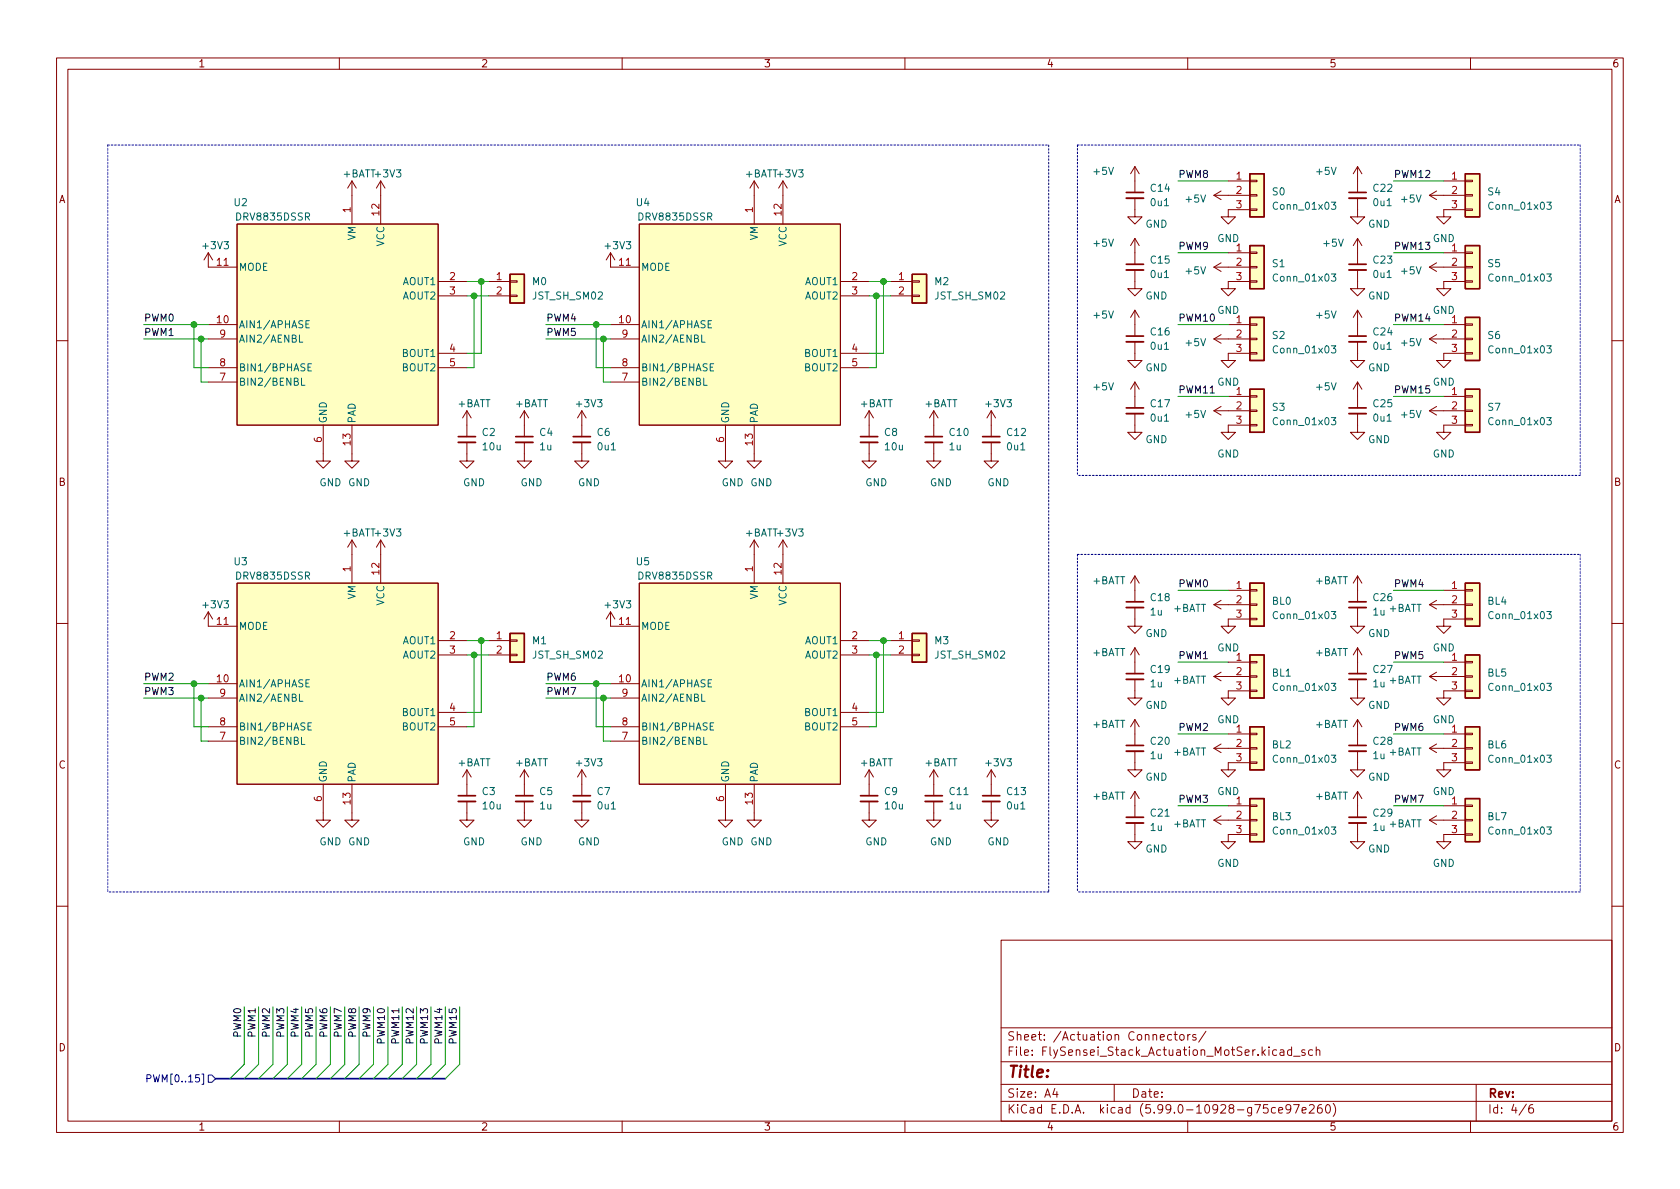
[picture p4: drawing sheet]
<svg xmlns="http://www.w3.org/2000/svg" width="297mm" height="210mm" viewBox="0 0 297 210" stroke-linecap="round" stroke-linejoin="round" font-family="sans-serif">
<defs><g id="words">
<text font-size="2.8" fill="#840000" x="178" y="190.6">Title:</text>
<g font-size="2.1" fill="#840000">
<text x="178" y="184">Sheet: /Actuation Connectors/</text>
<text x="178" y="186.7">File: FlySensei_Stack_Actuation_MotSer.kicad_sch</text>
<text x="178" y="196.9">KiCad E.D.A. kicad (5.99.0-10928-g75ce97e260)</text>
<text x="178" y="194.1">Size: A4</text>
<text x="200" y="194.1">Date:</text>
<text x="263" y="194.1">Rev:</text>
<text x="263" y="196.9">Id: 4/6</text>
</g>
<g font-size="1.8" fill="#840000">
<text x="35" y="11.9">1</text>
<text x="85" y="11.9">2</text>
<text x="135" y="11.9">3</text>
<text x="185" y="11.9">4</text>
<text x="235" y="11.9">5</text>
<text x="285" y="11.9">6</text>
<text x="10.3" y="35.9">A</text>
<text x="285.3" y="35.9">A</text>
<text x="10.3" y="85.9">B</text>
<text x="285.3" y="85.9">B</text>
<text x="10.3" y="135.9">C</text>
<text x="285.3" y="135.9">C</text>
<text x="10.3" y="185.9">D</text>
<text x="285.3" y="185.9">D</text>
<text x="35" y="199.9">1</text>
<text x="85" y="199.9">2</text>
<text x="135" y="199.9">3</text>
<text x="185" y="199.9">4</text>
<text x="235" y="199.9">5</text>
<text x="285" y="199.9">6</text>
</g>
<g font-size="1.8" fill="#006464">
<text x="60.6" y="31.4">+BATT +3V3</text>
<text x="131.7" y="31.4">+BATT +3V3</text>
<text x="193.5" y="30.9">+5V</text>
<text x="203.5" y="33.9">C14</text>
<text x="209.7" y="35.8">+5V</text>
<text x="225" y="34.5">S0</text>
<text x="232.8" y="30.9">+5V</text>
<text x="242.9" y="33.9">C22</text>
<text x="247.8" y="35.8">+5V</text>
<text x="263.1" y="34.5">S4</text>
<text x="41.4" y="36.4">U2</text>
<text x="42" y="39">DRV8835DSSR</text>
<text x="112.5" y="36.4">U4</text>
<text x="113.1" y="39">DRV8835DSSR</text>
<text x="202.5" y="40.3">GND</text>
<text x="203.5" y="36.4">0u1</text>
<text x="225.4" y="37.1">Conn_01x03</text>
<text x="241.9" y="40.3">GND</text>
<text x="242.9" y="36.4">0u1</text>
<text x="263.5" y="37.1">Conn_01x03</text>
<text x="36" y="44.1">+3V3</text>
<text x="42.2" y="47.9">MODE</text>
<text x="62.9" y="42.5" transform="rotate(-90 62.9 42.5)">VM</text>
<text x="67.9" y="43.6" transform="rotate(-90 67.9 43.6)">VCC</text>
<text x="107.1" y="44.1">+3V3</text>
<text x="113.3" y="47.9">MODE</text>
<text x="134" y="42.5" transform="rotate(-90 134 42.5)">VM</text>
<text x="139.1" y="43.6" transform="rotate(-90 139.1 43.6)">VCC</text>
<text x="193.5" y="43.6">+5V</text>
<text x="203.5" y="46.6">C15</text>
<text x="215.2" y="42.8">GND</text>
<text x="225" y="47.2">S1</text>
<text x="234.1" y="43.6">+5V</text>
<text x="242.9" y="46.6">C23</text>
<text x="253.3" y="42.8">GND</text>
<text x="263.1" y="47.2">S5</text>
<text x="71.2" y="50.4">AOUT1</text>
<text x="71.2" y="53">AOUT2</text>
<text x="94.2" y="50.4">M0</text>
<text x="94.3" y="53">JST_SH_SM02</text>
<text x="142.3" y="50.4">AOUT1</text>
<text x="142.3" y="53">AOUT2</text>
<text x="165.3" y="50.4">M2</text>
<text x="165.4" y="53">JST_SH_SM02</text>
<text x="202.5" y="53">GND</text>
<text x="203.5" y="49.1">0u1</text>
<text x="209.7" y="48.5">+5V</text>
<text x="225.4" y="49.8">Conn_01x03</text>
<text x="241.9" y="53">GND</text>
<text x="242.9" y="49.1">0u1</text>
<text x="247.8" y="48.5">+5V</text>
<text x="263.5" y="49.8">Conn_01x03</text>
<text x="42.2" y="58">AIN1/APHASE</text>
<text x="113.3" y="58">AIN1/APHASE</text>
<text x="193.5" y="56.3">+5V</text>
<text x="203.5" y="59.3">C16</text>
<text x="215.2" y="55.5">GND</text>
<text x="225" y="59.9">S2</text>
<text x="232.8" y="56.3">+5V</text>
<text x="242.9" y="59.3">C24</text>
<text x="253.3" y="55.5">GND</text>
<text x="263.1" y="59.9">S6</text>
<text x="42.2" y="65.7">BIN1/BPHASE</text>
<text x="42.2" y="60.6">AIN2/AENBL</text>
<text x="71.2" y="63.1">BOUT1</text>
<text x="71.2" y="65.7">BOUT2</text>
<text x="113.3" y="65.7">BIN1/BPHASE</text>
<text x="113.3" y="60.6">AIN2/AENBL</text>
<text x="142.3" y="63.1">BOUT1</text>
<text x="142.3" y="65.7">BOUT2</text>
<text x="202.5" y="65.7">GND</text>
<text x="203.5" y="61.8">0u1</text>
<text x="209.7" y="61.2">+5V</text>
<text x="225.4" y="62.5">Conn_01x03</text>
<text x="241.9" y="65.7">GND</text>
<text x="242.9" y="61.8">0u1</text>
<text x="247.8" y="61.2">+5V</text>
<text x="263.5" y="62.5">Conn_01x03</text>
<text x="42.2" y="68.2">BIN2/BENBL</text>
<text x="113.3" y="68.2">BIN2/BENBL</text>
<text x="193.5" y="69">+5V</text>
<text x="215.2" y="68.2">GND</text>
<text x="232.8" y="69">+5V</text>
<text x="253.3" y="68.2">GND</text>
<text x="57.8" y="74.9" transform="rotate(-90 57.8 74.9)">GND</text>
<text x="62.9" y="74.9" transform="rotate(-90 62.9 74.9)">PAD</text>
<text x="80.9" y="72">+BATT</text>
<text x="85.3" y="77.1">C2</text>
<text x="91.1" y="72">+BATT</text>
<text x="95.4" y="77.1">C4</text>
<text x="102.1" y="72">+3V3</text>
<text x="105.6" y="77.1">C6</text>
<text x="128.9" y="74.9" transform="rotate(-90 128.9 74.9)">GND</text>
<text x="134" y="74.9" transform="rotate(-90 134 74.9)">PAD</text>
<text x="152.1" y="72">+BATT</text>
<text x="156.4" y="77.1">C8</text>
<text x="163.5" y="72">+BATT</text>
<text x="167.9" y="77.1">C10</text>
<text x="174.4" y="72">+3V3</text>
<text x="178.1" y="77.1">C12</text>
<text x="203.5" y="72">C17</text>
<text x="203.5" y="74.5">0u1</text>
<text x="209.7" y="73.9">+5V</text>
<text x="225" y="72.6">S3</text>
<text x="225.4" y="75.2">Conn_01x03</text>
<text x="242.9" y="72">C25</text>
<text x="242.9" y="74.5">0u1</text>
<text x="247.8" y="73.9">+5V</text>
<text x="263.1" y="72.6">S7</text>
<text x="263.5" y="75.2">Conn_01x03</text>
<text x="85.4" y="79.6">10u</text>
<text x="95.5" y="79.6">1u</text>
<text x="105.7" y="79.6">0u1</text>
<text x="156.5" y="79.6">10u</text>
<text x="167.9" y="79.6">1u</text>
<text x="178.1" y="79.6">0u1</text>
<text x="202.5" y="78.4">GND</text>
<text x="215.2" y="80.9">GND</text>
<text x="241.9" y="78.4">GND</text>
<text x="253.3" y="80.9">GND</text>
<text x="56.5" y="86">GND GND</text>
<text x="81.9" y="86">GND</text>
<text x="92" y="86">GND</text>
<text x="102.2" y="86">GND</text>
<text x="127.6" y="86">GND GND</text>
<text x="153" y="86">GND</text>
<text x="164.4" y="86">GND</text>
<text x="174.6" y="86">GND</text>
<text x="60.6" y="94.9">+BATT +3V3</text>
<text x="131.7" y="94.9">+BATT +3V3</text>
<text x="41.4" y="99.9">U3</text>
<text x="112.5" y="99.9">U5</text>
<text x="36" y="107.6">+3V3</text>
<text x="42" y="102.5">DRV8835DSSR</text>
<text x="62.9" y="106" transform="rotate(-90 62.9 106)">VM</text>
<text x="67.9" y="107.1" transform="rotate(-90 67.9 107.1)">VCC</text>
<text x="107.1" y="107.6">+3V3</text>
<text x="113.1" y="102.5">DRV8835DSSR</text>
<text x="134" y="106" transform="rotate(-90 134 106)">VM</text>
<text x="139.1" y="107.1" transform="rotate(-90 139.1 107.1)">VCC</text>
<text x="193.2" y="103.3">+BATT</text>
<text x="203.5" y="106.3">C18</text>
<text x="225" y="106.9">BL0</text>
<text x="232.5" y="103.3">+BATT</text>
<text x="242.9" y="106.3">C26</text>
<text x="263.1" y="106.9">BL4</text>
<text x="42.2" y="111.4">MODE</text>
<text x="71.2" y="113.9">AOUT1</text>
<text x="94.2" y="113.9">M1</text>
<text x="113.3" y="111.4">MODE</text>
<text x="142.3" y="113.9">AOUT1</text>
<text x="165.3" y="113.9">M3</text>
<text x="202.5" y="112.6">GND</text>
<text x="203.4" y="108.8">1u</text>
<text x="207.5" y="108.2">+BATT</text>
<text x="225.4" y="109.5">Conn_01x03</text>
<text x="241.9" y="112.6">GND</text>
<text x="242.8" y="108.8">1u</text>
<text x="245.6" y="108.2">+BATT</text>
<text x="263.5" y="109.5">Conn_01x03</text>
<text x="71.2" y="116.5">AOUT2</text>
<text x="94.3" y="116.5">JST_SH_SM02</text>
<text x="142.3" y="116.5">AOUT2</text>
<text x="165.4" y="116.5">JST_SH_SM02</text>
<text x="193.2" y="116">+BATT</text>
<text x="203.5" y="119">C19</text>
<text x="215.2" y="115.2">GND</text>
<text x="225" y="119.6">BL1</text>
<text x="232.5" y="116">+BATT</text>
<text x="242.9" y="119">C27</text>
<text x="253.3" y="115.2">GND</text>
<text x="263.1" y="119.6">BL5</text>
<text x="42.2" y="121.5">AIN1/APHASE</text>
<text x="42.2" y="124.1">AIN2/AENBL</text>
<text x="113.3" y="121.5">AIN1/APHASE</text>
<text x="113.3" y="124.1">AIN2/AENBL</text>
<text x="202.5" y="125.3">GND</text>
<text x="203.4" y="121.5">1u</text>
<text x="207.5" y="120.9">+BATT</text>
<text x="225.4" y="122.2">Conn_01x03</text>
<text x="241.9" y="125.3">GND</text>
<text x="242.8" y="121.5">1u</text>
<text x="245.6" y="120.9">+BATT</text>
<text x="263.5" y="122.2">Conn_01x03</text>
<text x="42.2" y="131.7">BIN2/BENBL</text>
<text x="42.2" y="129.2">BIN1/BPHASE</text>
<text x="71.2" y="126.6">BOUT1</text>
<text x="71.2" y="129.2">BOUT2</text>
<text x="113.3" y="131.7">BIN2/BENBL</text>
<text x="113.3" y="129.2">BIN1/BPHASE</text>
<text x="142.3" y="126.6">BOUT1</text>
<text x="142.3" y="129.2">BOUT2</text>
<text x="193.2" y="128.7">+BATT</text>
<text x="203.5" y="131.7">C20</text>
<text x="215.2" y="127.9">GND</text>
<text x="232.5" y="128.7">+BATT</text>
<text x="242.9" y="131.7">C28</text>
<text x="253.3" y="127.9">GND</text>
<text x="80.9" y="135.5">+BATT</text>
<text x="91.1" y="135.5">+BATT</text>
<text x="102.1" y="135.5">+3V3</text>
<text x="152.1" y="135.5">+BATT</text>
<text x="163.5" y="135.5">+BATT</text>
<text x="174.4" y="135.5">+3V3</text>
<text x="203.4" y="134.2">1u</text>
<text x="207.5" y="133.6">+BATT</text>
<text x="225" y="132.3">BL2</text>
<text x="225.4" y="134.9">Conn_01x03</text>
<text x="242.8" y="134.2">1u</text>
<text x="245.6" y="133.6">+BATT</text>
<text x="263.1" y="132.3">BL6</text>
<text x="263.5" y="134.9">Conn_01x03</text>
<text x="57.8" y="138.4" transform="rotate(-90 57.8 138.4)">GND</text>
<text x="62.9" y="138.4" transform="rotate(-90 62.9 138.4)">PAD</text>
<text x="85.3" y="140.6">C3</text>
<text x="85.4" y="143.1">10u</text>
<text x="95.4" y="140.6">C5</text>
<text x="95.5" y="143.1">1u</text>
<text x="105.6" y="140.6">C7</text>
<text x="105.7" y="143.1">0u1</text>
<text x="128.9" y="138.4" transform="rotate(-90 128.9 138.4)">GND</text>
<text x="134" y="138.4" transform="rotate(-90 134 138.4)">PAD</text>
<text x="156.4" y="140.6">C9</text>
<text x="156.5" y="143.1">10u</text>
<text x="167.9" y="143.1">1u</text>
<text x="167.9" y="140.6">C11</text>
<text x="178.1" y="140.6">C13</text>
<text x="178.1" y="143.1">0u1</text>
<text x="193.2" y="141.4">+BATT</text>
<text x="202.5" y="138">GND</text>
<text x="215.2" y="140.6">GND</text>
<text x="232.5" y="141.4">+BATT</text>
<text x="241.9" y="138">GND</text>
<text x="253.3" y="140.6">GND</text>
<text x="56.5" y="149.5">GND GND</text>
<text x="81.9" y="149.5">GND</text>
<text x="92" y="149.5">GND</text>
<text x="102.2" y="149.5">GND</text>
<text x="127.6" y="149.5">GND GND</text>
<text x="153" y="149.5">GND</text>
<text x="164.4" y="149.5">GND</text>
<text x="174.6" y="149.5">GND</text>
<text x="203.4" y="146.9">1u</text>
<text x="203.5" y="144.4">C21</text>
<text x="207.5" y="146.3">+BATT</text>
<text x="225" y="145">BL3</text>
<text x="225.4" y="147.6">Conn_01x03</text>
<text x="242.8" y="146.9">1u</text>
<text x="242.9" y="144.4">C29</text>
<text x="245.6" y="146.3">+BATT</text>
<text x="263.1" y="145">BL7</text>
<text x="263.5" y="147.6">Conn_01x03</text>
<text x="202.5" y="150.7">GND</text>
<text x="215.2" y="153.3">GND</text>
<text x="241.9" y="150.7">GND</text>
<text x="253.3" y="153.3">GND</text>
</g>
<g font-size="1.8" fill="#0f0f0f">
<text x="208.3" y="31.5">PWM8</text>
<text x="246.4" y="31.5">PWM12</text>
<text x="208.3" y="44.2">PWM9</text>
<text x="246.4" y="44.2">PWM13</text>
<text x="25.4" y="59.4">PWM1</text>
<text x="25.4" y="56.9">PWM0</text>
<text x="96.5" y="59.4">PWM5</text>
<text x="96.5" y="56.9">PWM4</text>
<text x="208.3" y="56.9">PWM10</text>
<text x="246.4" y="56.9">PWM14</text>
<text x="208.3" y="69.6">PWM11</text>
<text x="246.4" y="69.6">PWM15</text>
<text x="208.3" y="103.8">PWM0</text>
<text x="246.4" y="103.8">PWM4</text>
<text x="208.3" y="116.5">PWM1</text>
<text x="246.4" y="116.5">PWM5</text>
<text x="25.4" y="122.9">PWM3</text>
<text x="25.4" y="120.4">PWM2</text>
<text x="96.5" y="120.4">PWM6</text>
<text x="96.5" y="122.9">PWM7</text>
<text x="208.3" y="129.2">PWM2</text>
<text x="246.4" y="129.2">PWM6</text>
<text x="208.3" y="141.9">PWM3</text>
<text x="246.4" y="141.9">PWM7</text>
<text x="42.6" y="183.4" transform="rotate(-90 42.6 183.4)">PWM0</text>
<text x="45.2" y="183.4" transform="rotate(-90 45.2 183.4)">PWM1</text>
<text x="47.7" y="183.4" transform="rotate(-90 47.7 183.4)">PWM2</text>
<text x="50.3" y="183.4" transform="rotate(-90 50.3 183.4)">PWM3</text>
<text x="52.8" y="183.4" transform="rotate(-90 52.8 183.4)">PWM4</text>
<text x="55.3" y="183.4" transform="rotate(-90 55.3 183.4)">PWM5</text>
<text x="57.9" y="183.4" transform="rotate(-90 57.9 183.4)">PWM6</text>
<text x="60.4" y="183.4" transform="rotate(-90 60.4 183.4)">PWM7</text>
<text x="63" y="183.4" transform="rotate(-90 63 183.4)">PWM8</text>
<text x="65.5" y="183.4" transform="rotate(-90 65.5 183.4)">PWM9</text>
<text x="68" y="184.3" transform="rotate(-90 68 184.3)">PWM10</text>
<text x="70.6" y="184.3" transform="rotate(-90 70.6 184.3)">PWM11</text>
<text x="73.1" y="184.3" transform="rotate(-90 73.1 184.3)">PWM12</text>
<text x="75.7" y="184.3" transform="rotate(-90 75.7 184.3)">PWM13</text>
<text x="78.2" y="184.3" transform="rotate(-90 78.2 184.3)">PWM14</text>
<text x="80.7" y="184.3" transform="rotate(-90 80.7 184.3)">PWM15</text>
</g>
<g font-size="1.8" fill="#a90000">
<text x="218.6" y="31.7">1</text>
<text x="218.6" y="34.3">2</text>
<text x="256.7" y="31.7">1</text>
<text x="256.7" y="34.3">2</text>
<text x="62" y="37.6" transform="rotate(-90 62 37.6)">1</text>
<text x="67.1" y="38.1" transform="rotate(-90 67.1 38.1)">12</text>
<text x="133.1" y="37.6" transform="rotate(-90 133.1 37.6)">1</text>
<text x="138.2" y="38.1" transform="rotate(-90 138.2 38.1)">12</text>
<text x="218.6" y="36.8">3</text>
<text x="256.7" y="36.8">3</text>
<text x="38.4" y="47">11</text>
<text x="109.5" y="47">11</text>
<text x="218.6" y="44.4">1</text>
<text x="218.6" y="47">2</text>
<text x="256.7" y="44.4">1</text>
<text x="256.7" y="47">2</text>
<text x="79.5" y="49.5">2</text>
<text x="79.5" y="52.1">3</text>
<text x="87.8" y="49.5">1</text>
<text x="87.8" y="52.1">2</text>
<text x="150.6" y="49.5">2</text>
<text x="150.6" y="52.1">3</text>
<text x="158.9" y="49.5">1</text>
<text x="158.9" y="52.1">2</text>
<text x="218.6" y="49.5">3</text>
<text x="256.7" y="49.5">3</text>
<text x="38.4" y="57.1">10</text>
<text x="38.9" y="59.7">9</text>
<text x="109.5" y="57.1">10</text>
<text x="110" y="59.7">9</text>
<text x="218.6" y="57.1">1</text>
<text x="218.6" y="59.7">2</text>
<text x="256.7" y="57.1">1</text>
<text x="256.7" y="59.7">2</text>
<text x="38.9" y="64.8">8</text>
<text x="79.5" y="62.2">4</text>
<text x="79.5" y="64.8">5</text>
<text x="110" y="64.8">8</text>
<text x="150.6" y="62.2">4</text>
<text x="150.6" y="64.8">5</text>
<text x="218.6" y="62.2">3</text>
<text x="256.7" y="62.2">3</text>
<text x="38.9" y="67.3">7</text>
<text x="110" y="67.3">7</text>
<text x="218.6" y="69.8">1</text>
<text x="256.7" y="69.8">1</text>
<text x="218.6" y="72.4">2</text>
<text x="218.6" y="74.9">3</text>
<text x="256.7" y="72.4">2</text>
<text x="256.7" y="74.9">3</text>
<text x="56.9" y="78.2" transform="rotate(-90 56.9 78.2)">6</text>
<text x="62" y="78.7" transform="rotate(-90 62 78.7)">13</text>
<text x="128" y="78.2" transform="rotate(-90 128 78.2)">6</text>
<text x="133.1" y="78.7" transform="rotate(-90 133.1 78.7)">13</text>
<text x="62" y="101.1" transform="rotate(-90 62 101.1)">1</text>
<text x="67.1" y="101.6" transform="rotate(-90 67.1 101.6)">12</text>
<text x="133.1" y="101.1" transform="rotate(-90 133.1 101.1)">1</text>
<text x="138.2" y="101.6" transform="rotate(-90 138.2 101.6)">12</text>
<text x="218.6" y="104.1">1</text>
<text x="218.6" y="106.7">2</text>
<text x="256.7" y="104.1">1</text>
<text x="256.7" y="106.7">2</text>
<text x="38.4" y="110.5">11</text>
<text x="79.5" y="113">2</text>
<text x="87.8" y="113">1</text>
<text x="109.5" y="110.5">11</text>
<text x="150.6" y="113">2</text>
<text x="158.9" y="113">1</text>
<text x="218.6" y="109.2">3</text>
<text x="256.7" y="109.2">3</text>
<text x="79.5" y="115.6">3</text>
<text x="87.8" y="115.6">2</text>
<text x="150.6" y="115.6">3</text>
<text x="158.9" y="115.6">2</text>
<text x="218.6" y="116.8">1</text>
<text x="218.6" y="119.4">2</text>
<text x="256.7" y="116.8">1</text>
<text x="256.7" y="119.4">2</text>
<text x="38.4" y="120.6">10</text>
<text x="38.9" y="123.2">9</text>
<text x="79.5" y="125.7">4</text>
<text x="109.5" y="120.6">10</text>
<text x="110" y="123.2">9</text>
<text x="150.6" y="125.7">4</text>
<text x="218.6" y="121.9">3</text>
<text x="256.7" y="121.9">3</text>
<text x="38.9" y="130.8">7</text>
<text x="38.9" y="128.3">8</text>
<text x="79.5" y="128.3">5</text>
<text x="110" y="130.8">7</text>
<text x="110" y="128.3">8</text>
<text x="150.6" y="128.3">5</text>
<text x="218.6" y="129.5">1</text>
<text x="256.7" y="129.5">1</text>
<text x="218.6" y="132.1">2</text>
<text x="218.6" y="134.6">3</text>
<text x="256.7" y="132.1">2</text>
<text x="256.7" y="134.6">3</text>
<text x="56.9" y="141.7" transform="rotate(-90 56.9 141.7)">6</text>
<text x="62" y="142.2" transform="rotate(-90 62 142.2)">13</text>
<text x="128" y="141.7" transform="rotate(-90 128 141.7)">6</text>
<text x="133.1" y="142.2" transform="rotate(-90 133.1 142.2)">13</text>
<text x="218.6" y="142.2">1</text>
<text x="256.7" y="142.2">1</text>
<text x="218.6" y="144.8">2</text>
<text x="218.6" y="147.3">3</text>
<text x="256.7" y="144.8">2</text>
<text x="256.7" y="147.3">3</text>
</g>
<text font-size="1.8" fill="#000084" x="27" y="191.4">PWM[0..15]</text>
</g></defs>
<g fill="none" stroke="#840000" stroke-width=".18">
<path d="M10 10.2h277v190.1h-277zM12 12.2h273v186.1h-273zM60 10.2v2M110 10.2v2M160 10.2v2M210 10.2v2M260 10.2v2M41.9 39.6h35.6v35.6h-35.6zM62.2 32l-.7 1.3M62.2 32v7.6M62.2 32l.8 1.3M67.3 32l-.8 1.3"/>
<path d="M67.3 32v7.6M67.3 32l.8 1.3M113 39.6h35.6v35.6h-35.6zM133.3 32v7.6M133.3 32l-.7 1.3M133.3 32l.8 1.3M138.4 32v7.6M138.4 32l-.7 1.3M138.4 32l.8 1.3M200.7 35v3.3h1.2l-1.2 1.3-1.3-1.3h1.3M200.7 29.5v4.5M200.7 29.5l-.8 1.2"/>
<path d="M200.7 29.5l.7 1.2M214.6 34.5h6.4M214.6 34.5l1.3 .8M215.9 33.8l-1.3 .7M217.2 32h3.8M221 37h1.2v.2h-1.2zM221 34.4h1.2v.3h-1.2zM221 31.9h1.2v.2h-1.2zM221 37.1h-3.8v1.2h1.2l-1.2 1.3-1.3-1.3h1.3M240 35v3.3h1.3l-1.3 1.3-1.2-1.3h1.2M240 29.5v4.5M240 29.5l-.7 1.2"/>
<path d="M240 29.5l.8 1.2M252.7 34.5l1.3 .8M252.7 34.5h6.4M254 33.8l-1.3 .7M255.3 32h3.8M259.1 37h1.2v.2h-1.2zM259.1 34.4h1.2v.3h-1.2zM259.1 31.9h1.2v.2h-1.2zM259.1 37.1h-3.8v1.2h1.2l-1.2 1.3-1.3-1.3h1.3M36.8 44.7v2.5h5.1M36.8 59.9h5.1M36.8 57.4h5.1"/>
<path d="M36.8 44.7l-.7 1.3M36.8 44.7l.8 1.3M77.5 49.8h5M77.5 52.3h5M86.4 49.8h3.8M86.4 52.3h3.8M90.2 52.2h1.2v.2h-1.2zM90.2 49.7h1.2v.2h-1.2zM107.9 44.7v2.5h5.1M107.9 59.9h5.1M107.9 57.4h5.1M107.9 44.7l-.7 1.3"/>
<path d="M107.9 44.7l.8 1.3M148.6 49.8h5.1M148.6 52.3h5.1M157.5 49.8h3.8M157.5 52.3h3.8M161.3 52.2h1.3v.2h-1.3zM161.3 49.7h1.3v.2h-1.3zM200.7 47.7v3.3h1.2l-1.2 1.3-1.3-1.3h1.3M200.7 42.2v4.5M200.7 54.9v4.5M200.7 42.2l-.8 1.2M200.7 42.2l.7 1.2"/>
<path d="M200.7 54.9l-.8 1.2M200.7 54.9l.7 1.2M214.6 47.2l1.3 .8M214.6 47.2h6.4M214.6 59.9h6.4M214.6 59.9l1.3 .8M215.9 46.5l-1.3 .7M215.9 59.2l-1.3 .7M217.2 44.7h3.8M217.2 57.4h3.8M221 49.7h1.2v.2h-1.2zM221 47.1h1.2v.3h-1.2z"/>
<path d="M221 44.6h1.2v.2h-1.2zM221 59.8h1.2v.3h-1.2zM221 57.3h1.2v.2h-1.2zM221 49.8h-3.8v1.2h1.2l-1.2 1.3-1.3-1.3h1.3M240 47.7v3.3h1.3l-1.3 1.3-1.2-1.3h1.2M240 42.2v4.5M240 54.9v4.5M240 54.9l-.7 1.2M240 54.9l.8 1.2M240 42.2l-.7 1.2M240 42.2l.8 1.2M252.7 47.2h6.4"/>
<path d="M252.7 47.2l1.3 .8M252.7 59.9l1.3 .8M252.7 59.9h6.4M254 46.5l-1.3 .7M254 59.2l-1.3 .7M255.3 44.7h3.8M255.3 57.4h3.8M259.1 49.7h1.2v.2h-1.2zM259.1 47.1h1.2v.3h-1.2zM259.1 44.6h1.2v.2h-1.2zM259.1 59.8h1.2v.3h-1.2zM259.1 57.3h1.2v.2h-1.2z"/>
<path d="M259.1 49.8h-3.8v1.2h1.2l-1.2 1.3-1.3-1.3h1.3M10 60.2h2M36.8 65h5.1M36.8 67.6h5.1M57.1 75.2v6.3h1.3l-1.3 1.3-1.2-1.3h1.2M62.2 75.2v6.3h1.3l-1.3 1.3-1.2-1.3h1.2M77.5 62.5h5M77.5 65h5M82.5 78.2v3.3h1.3l-1.3 1.3-1.2-1.3h1.2M82.5 72.6v4.6M82.5 72.6l-.7 1.3M82.5 72.6l.8 1.3"/>
<path d="M92.7 78.2v3.3h1.3l-1.3 1.3-1.3-1.3h1.3M92.7 72.6v4.6M92.7 72.6l-.8 1.3M92.7 72.6l.8 1.3M102.9 78.2v3.3h1.2l-1.2 1.3-1.3-1.3h1.3M102.9 72.6l-.8 1.3M102.9 72.6v4.6M102.9 72.6l.7 1.3M107.9 65h5.1M107.9 67.6h5.1M128.3 75.2v6.3h1.2l-1.2 1.3-1.3-1.3h1.3M133.3 75.2v6.3h1.3l-1.3 1.3-1.2-1.3h1.2"/>
<path d="M148.6 62.5h5.1M148.6 65h5.1M153.7 78.2v3.3h1.2l-1.2 1.3-1.3-1.3h1.3M153.7 72.6v4.6M153.7 72.6l-.8 1.3M153.7 72.6l.7 1.3M165.1 78.2v3.3h1.3l-1.3 1.3-1.3-1.3h1.3M165.1 72.6v4.6M165.1 72.6l-.8 1.3M165.1 72.6l.8 1.3M175.3 78.2v3.3h1.2l-1.2 1.3-1.3-1.3h1.3M175.3 72.6v4.6"/>
<path d="M175.3 72.6l-.8 1.3M175.3 72.6l.7 1.3M200.7 60.4v3.3h1.2l-1.2 1.3-1.3-1.3h1.3M200.7 73.1v3.3h1.2l-1.2 1.3-1.3-1.3h1.3M200.7 67.6v4.5M200.7 67.6l-.8 1.2M200.7 67.6l.7 1.2M214.6 72.6h6.4M214.6 72.6l1.3 .8M215.9 71.9l-1.3 .7M217.2 70.1h3.8M221 62.4h1.2v.2h-1.2z"/>
<path d="M221 75.1h1.2v.2h-1.2zM221 72.5h1.2v.3h-1.2zM221 70h1.2v.2h-1.2zM221 75.2h-3.8v1.2h1.2l-1.2 1.3-1.3-1.3h1.3M221 62.5h-3.8v1.2h1.2l-1.2 1.3-1.3-1.3h1.3M240 73.1v3.3h1.3l-1.3 1.3-1.2-1.3h1.2M240 60.4v3.3h1.3l-1.3 1.3-1.2-1.3h1.2M240 67.6v4.5M240 67.6l-.7 1.2M240 67.6l.8 1.2M252.7 72.6l1.3 .8M252.7 72.6h6.4"/>
<path d="M254 71.9l-1.3 .7M255.3 70.1h3.8M259.1 75.1h1.2v.2h-1.2zM259.1 72.5h1.2v.3h-1.2zM259.1 70h1.2v.2h-1.2zM259.1 62.4h1.2v.2h-1.2zM259.1 75.2h-3.8v1.2h1.2l-1.2 1.3-1.3-1.3h1.3M259.1 62.5h-3.8v1.2h1.2l-1.2 1.3-1.3-1.3h1.3M285 60.2h2M62.2 95.5v7.6M62.2 95.5l-.7 1.3M62.2 95.5l.8 1.3"/>
<path d="M67.3 95.5v7.6M67.3 95.5l-.8 1.3M67.3 95.5l.8 1.3M133.3 95.5l-.7 1.3M133.3 95.5v7.6M133.3 95.5l.8 1.3M138.4 95.5l-.7 1.3M138.4 95.5v7.6M138.4 95.5l.8 1.3M10 110.2h2M36.8 108.2v2.5h5.1M36.8 108.2l-.7 1.3"/>
<path d="M36.8 108.2l.8 1.3M41.9 103.1h35.6v35.6h-35.6zM77.5 113.3h5M77.5 115.8h5M86.4 113.3h3.8M86.4 115.8h3.8M90.2 115.7h1.2v.2h-1.2zM90.2 113.2h1.2v.2h-1.2zM107.9 108.2l-.7 1.3M107.9 108.2v2.5h5.1M107.9 108.2l.8 1.3M113 103.1h35.6v35.6h-35.6z"/>
<path d="M148.6 113.3h5.1M148.6 115.8h5.1M157.5 113.3h3.8M157.5 115.8h3.8M161.3 115.7h1.3v.2h-1.3zM161.3 113.2h1.3v.2h-1.3zM200.7 107.4v3.3h1.2l-1.2 1.3-1.3-1.3h1.3M200.7 114.5l-.8 1.3M200.7 101.8v4.6M200.7 114.5v4.6M200.7 114.5l.7 1.3M200.7 101.8l-.8 1.3"/>
<path d="M200.7 101.8l.7 1.3M214.6 106.9h6.4M214.6 119.6l1.3 .8M214.6 119.6h6.4M214.6 106.9l1.3 .8M215.9 118.9l-1.3 .7M215.9 106.2l-1.3 .7M217.2 104.4h3.8M217.2 117.1h3.8M221 109.3h1.2v.3h-1.2zM221 106.8h1.2v.3h-1.2zM221 104.3h1.2v.2h-1.2z"/>
<path d="M221 119.5h1.2v.3h-1.2zM221 117h1.2v.2h-1.2zM221 109.5h-3.8v1.2h1.2l-1.2 1.3-1.3-1.3h1.3M240 107.4v3.3h1.3l-1.3 1.3-1.2-1.3h1.2M240 114.5l-.7 1.3M240 101.8v4.6M240 114.5v4.6M240 114.5l.8 1.3M240 101.8l-.7 1.3M240 101.8l.8 1.3M252.7 106.9l1.3 .8M252.7 106.9h6.4"/>
<path d="M252.7 119.6h6.4M252.7 119.6l1.3 .8M254 106.2l-1.3 .7M254 118.9l-1.3 .7M255.3 104.4h3.8M255.3 117.1h3.8M259.1 119.5h1.2v.3h-1.2zM259.1 117h1.2v.2h-1.2zM259.1 109.3h1.2v.3h-1.2zM259.1 106.8h1.2v.3h-1.2zM259.1 104.3h1.2v.2h-1.2zM259.1 109.5h-3.8v1.2h1.2l-1.2 1.3-1.3-1.3h1.3"/>
<path d="M285 110.2h2M36.8 120.9h5.1M36.8 128.5h5.1M36.8 131.1h5.1M36.8 123.4h5.1M57.1 138.7v6.3h1.3l-1.3 1.3-1.2-1.3h1.2M62.2 138.7v6.3h1.3l-1.3 1.3-1.2-1.3h1.2M77.5 126h5M77.5 128.5h5M82.5 136.1v4.6M82.5 136.1l-.7 1.3M82.5 136.1l.8 1.3"/>
<path d="M92.7 136.1v4.6M92.7 136.1l-.8 1.3M92.7 136.1l.8 1.3M102.9 136.1v4.6M102.9 136.1l-.8 1.3M102.9 136.1l.7 1.3M107.9 120.9h5.1M107.9 128.5h5.1M107.9 131.1h5.1M107.9 123.4h5.1M128.3 138.7v6.3h1.2l-1.2 1.3-1.3-1.3h1.3M133.3 138.7v6.3h1.3l-1.3 1.3-1.2-1.3h1.2"/>
<path d="M148.6 126h5.1M148.6 128.5h5.1M153.7 136.1v4.6M153.7 136.1l-.8 1.3M153.7 136.1l.7 1.3M165.1 136.1l-.8 1.3M165.1 136.1v4.6M165.1 136.1l.8 1.3M175.3 136.1v4.6M175.3 136.1l-.8 1.3M175.3 136.1l.7 1.3M200.7 120.1v3.3h1.2l-1.2 1.3-1.3-1.3h1.3"/>
<path d="M200.7 132.8v3.3h1.2l-1.2 1.3-1.3-1.3h1.3M200.7 127.2v4.6M200.7 139.9v4.6M200.7 139.9l-.8 1.3M200.7 139.9l.7 1.3M200.7 127.2l-.8 1.3M200.7 127.2l.7 1.3M214.6 132.3h6.4M214.6 132.3l1.3 .8M215.9 131.6l-1.3 .7M217.2 129.8h3.8M221 122h1.2v.3h-1.2z"/>
<path d="M221 134.7h1.2v.3h-1.2zM221 132.2h1.2v.3h-1.2zM221 129.7h1.2v.2h-1.2zM221 122.2h-3.8v1.2h1.2l-1.2 1.3-1.3-1.3h1.3M221 134.9h-3.8v1.2h1.2l-1.2 1.3-1.3-1.3h1.3M240 120.1v3.3h1.3l-1.3 1.3-1.2-1.3h1.2M240 132.8v3.3h1.3l-1.3 1.3-1.2-1.3h1.2M240 127.2v4.6M240 139.9v4.6M240 139.9l-.7 1.3M240 139.9l.8 1.3M240 127.2l-.7 1.3"/>
<path d="M240 127.2l.8 1.3M252.7 132.3h6.4M252.7 132.3l1.3 .8M254 131.6l-1.3 .7M255.3 129.8h3.8M259.1 134.7h1.2v.3h-1.2zM259.1 132.2h1.2v.3h-1.2zM259.1 129.7h1.2v.2h-1.2zM259.1 122h1.2v.3h-1.2zM259.1 122.2h-3.8v1.2h1.2l-1.2 1.3-1.3-1.3h1.3M259.1 134.9h-3.8v1.2h1.2l-1.2 1.3-1.3-1.3h1.3M82.5 141.7v3.3h1.3l-1.3 1.3-1.2-1.3h1.2"/>
<path d="M92.7 141.7v3.3h1.3l-1.3 1.3-1.3-1.3h1.3M102.9 141.7v3.3h1.2l-1.2 1.3-1.3-1.3h1.3M153.7 141.7v3.3h1.2l-1.2 1.3-1.3-1.3h1.3M165.1 141.7v3.3h1.3l-1.3 1.3-1.3-1.3h1.3M175.3 141.7v3.3h1.2l-1.2 1.3-1.3-1.3h1.3M200.7 145.5v3.3h1.2l-1.2 1.3-1.3-1.3h1.3M214.6 145l1.3 .8M214.6 145h6.4M215.9 144.3l-1.3 .7M217.2 142.5h3.8M221 147.4h1.2v.3h-1.2zM221 144.9h1.2v.3h-1.2z"/>
<path d="M221 142.4h1.2v.2h-1.2zM221 147.6h-3.8v1.2h1.2l-1.2 1.3-1.3-1.3h1.3M240 145.5v3.3h1.3l-1.3 1.3-1.2-1.3h1.2M252.7 145h6.4M252.7 145l1.3 .8M254 144.3l-1.3 .7M255.3 142.5h3.8M259.1 147.4h1.2v.3h-1.2zM259.1 144.9h1.2v.3h-1.2zM259.1 142.4h1.2v.2h-1.2zM259.1 147.6h-3.8v1.2h1.2l-1.2 1.3-1.3-1.3h1.3M10 160.2h2"/>
<path d="M177 166.3h108v32h-108zM285 160.2h2M60 198.3v2M110 198.3v2M160 198.3v2M177 194.8h108M177 191.8h108M177 187.8h108M177 181.8h108M186.5 192.5l-.4 1h1M186.9 193v1M197 191.8v3"/>
<path d="M207.1 183l-.4-.1-.3 .3v.4l.2 .3h.5M207.6 182.9h.5M207.8 182.4v1.3l.3 .2M208.6 183.1l.3-.2 .4 .2 .1 .5-.2 .3h-.3l-.3-.1zM210 198.3v2M210 182.9v1M210.4 182.9l-.3 .1-.1 .2M211.4 183l-.3-.1-.2 .2v.3l.5 .1v.4h-.5M213.2 182.4l-1.3 1.9M225.5 195.9l-.4-.1-.3 .3v.4l.1 .3h.6M226.1 196.3l.7-.1-.1-.3-.4-.1-.2 .2v.8h.6M226.4 185.7h.5l.1 .9"/>
<path d="M227 186l-.5 .1a.29 .29 0 0 0-.2 .2 .29 .29 0 0 0 .2 .3h.5M228.2 196l-.3 .3-.4-.1-.1-.2 .1-.6 .4-.1 .2 .2a.99 .99 0 0 1-.3 1.3h-.3M228.4 185.7l-.5-.1-.3 .3v.4l.2 .3h.6M228.4 185.1v1.5M228.7 195.3h1l-.6 1.5M228.7 186.8h1.2M230.2 196.3l.7-.1v-.3l-.5-.1-.2 .2 .1 .8h.6M230.7 185.7l-.3-.1-.3 .2 .1 .3 .5 .1v.4h-.6M231.5 195.5l.6-.2 .2 .2 .1 .3-1 1h1M232.1 185.7l-.5-.1-.2 .3v.4l.1 .3h.6M232.7 185.8l.2-.2 .4 .1 .1 .9M232.7 185.1v1.5"/>
<path d="M233.6 195.3a.59 .59 0 0 0-.7 .7v.5l.2 .3h.4l.2-.1 .1-.5-.2-.2-.4-.1-.3 .3M234.6 195.4l.1-.1a.81 .81 0 0 1 .6 .7 .81 .81 0 0 1-.3 .8h-.1a.81 .81 0 0 1-.6-.6 .81 .81 0 0 1 .3-.8zM235.7 195.1a1.72 1.72 0 0 1 0 2.3M260 198.3v2M261 191.8v6.5M269.9 195.3l-1.3 1.9M271 195.3a.6 .6 0 0 0-.7 .7v.5l.1 .3h.5l.2-.1 .1-.5-.2-.2-.4-.1-.3 .3"/>
</g>
<g fill="#ffffc2" stroke="#ffffc2" stroke-width=".18">
<path d="M221 103.1h2.5v7.6h-2.5z"/>
<path d="M221 115.8h2.5v7.6h-2.5z"/>
<path d="M161.3 112h2.5v5.1h-2.5z"/>
<path d="M161.3 48.5h2.5v5.1h-2.5z"/>
<path d="M259.1 68.8h2.5v7.6h-2.5z"/>
<path d="M259.1 43.4h2.5v7.6h-2.5z"/>
<path d="M259.1 30.7h2.5v7.6h-2.5z"/>
<path d="M259.1 56.1h2.5v7.6h-2.5z"/>
<path d="M221 141.2h2.5v7.6h-2.5z"/>
<path d="M221 128.5h2.5v7.6h-2.5z"/>
<path d="M113 39.6h35.6v35.6h-35.6z"/>
<path d="M113 103.1h35.6v35.6h-35.6z"/>
<path d="M90.2 48.5h2.5v5.1h-2.5z"/>
<path d="M41.9 39.6h35.6v35.6h-35.6z"/>
<path d="M90.2 112h2.5v5.1h-2.5z"/>
<path d="M41.9 103.1h35.6v35.6h-35.6z"/>
<path d="M259.1 128.5h2.5v7.6h-2.5z"/>
<path d="M259.1 141.2h2.5v7.6h-2.5z"/>
<path d="M259.1 115.8h2.5v7.6h-2.5z"/>
<path d="M259.1 103.1h2.5v7.6h-2.5z"/>
<path d="M221 30.7h2.5v7.6h-2.5z"/>
<path d="M221 43.4h2.5v7.6h-2.5z"/>
<path d="M221 56.1h2.5v7.6h-2.5z"/>
<path d="M221 68.8h2.5v7.6h-2.5z"/>
</g>
<g fill="none" stroke="#840000" stroke-width=".25">
<path d="M221 30.7h2.5v7.6h-2.5zM259.1 30.7h2.5v7.6h-2.5zM90.2 48.5h2.5v5.1h-2.5zM161.3 48.5h2.5v5.1h-2.5zM221 43.4h2.5v7.6h-2.5zM221 56.1h2.5v7.6h-2.5zM259.1 43.4h2.5v7.6h-2.5zM259.1 56.1h2.5v7.6h-2.5zM221 68.8h2.5v7.6h-2.5zM259.1 68.8h2.5v7.6h-2.5zM90.2 112h2.5v5.1h-2.5zM161.3 112h2.5v5.1h-2.5z"/>
<path d="M221 103.1h2.5v7.6h-2.5zM221 115.8h2.5v7.6h-2.5zM259.1 115.8h2.5v7.6h-2.5zM259.1 103.1h2.5v7.6h-2.5zM221 128.5h2.5v7.6h-2.5zM259.1 128.5h2.5v7.6h-2.5zM221 141.2h2.5v7.6h-2.5zM259.1 141.2h2.5v7.6h-2.5z"/>
</g>
<g fill="none" stroke="#006464" stroke-width=".18">
<path d="M235.4 35.7h.8l-.4 .5 .3 .2v.5l-.2 .1-.5-.1M273.5 35.7h.8l-.4 .5 .3 .2v.5l-.2 .1-.5-.1M52.9 59.2v1.3h.6M54.1 57.3h.4M54.7 56.7h-.6v1.3h.6M124.1 59.2v1.3h.6M125.2 57.3h.4M125.8 56.7h-.6v1.3h.6M235.4 48.4h.8l-.4 .5 .3 .2v.5l-.2 .1-.5-.1M273.5 48.4h.8l-.4 .5 .3 .2v.5l-.2 .1-.5-.1M53.3 66.9v1.2h.6M54.5 64.9h.4"/>
<path d="M55.1 64.3h-.6v1.3h.6M124.4 66.9v1.2h.6M125.6 64.9h.4M126.2 64.3h-.6v1.3h.6M235.4 61.1h.8l-.4 .5 .3 .2v.5l-.2 .1-.5-.1M235.4 73.8h.8l-.4 .5 .3 .2v.5l-.2 .1-.5-.1M273.5 73.8h.8l-.4 .5 .3 .2v.5l-.2 .1-.5-.1M273.5 61.1h.8l-.4 .5 .3 .2v.5l-.2 .1-.5-.1M235.4 108.1h.8l-.4 .5 .3 .1v.6l-.2 .1-.5-.1M273.5 108.1h.8l-.4 .5 .3 .1v.6l-.2 .1-.5-.1M52.9 122.7v1.3h.6M53.3 130.4v1.2h.6"/>
<path d="M54.1 120.8h.4M54.5 128.4h.4M54.7 120.2h-.6v1.3h.6M55.1 127.8h-.6v1.3h.6M124.1 122.7v1.3h.6M124.4 130.4v1.2h.6M125.2 120.8h.4M125.6 128.4h.4M125.8 120.2h-.6v1.3h.6M126.2 127.8h-.6v1.3h.6M235.4 120.8h.8l-.4 .5 .3 .1v.6l-.2 .1-.5-.1M235.4 133.5h.8l-.4 .5 .3 .1v.6l-.2 .1-.5-.1"/>
<path d="M273.5 133.5h.8l-.4 .5 .3 .1v.6l-.2 .1-.5-.1M273.5 120.8h.8l-.4 .5 .3 .1v.6l-.2 .1-.5-.1M235.4 146.2h.8l-.4 .5 .3 .1v.6l-.2 .1-.5-.1M273.5 146.2h.8l-.4 .5 .3 .1v.6l-.2 .1-.5-.1"/>
</g>
<g fill="none" stroke="#840000" stroke-width=".33">
<path d="M199.1 35h3.1M238.5 35h3.1M199.1 47.7h3.1M238.5 47.7h3.1M81 78.2h3.1M91.2 78.2h3M101.3 78.2h3.1M152.1 78.2h3.1M163.6 78.2h3M173.7 78.2h3.1M199.1 73.1h3.1M199.1 60.4h3.1"/>
<path d="M238.5 73.1h3.1M238.5 60.4h3.1M199.1 107.4h3.1M238.5 107.4h3.1M199.1 120.1h3.1M199.1 132.8h3.1M238.5 120.1h3.1M238.5 132.8h3.1M81 141.7h3.1M91.2 141.7h3M101.3 141.7h3.1M152.1 141.7h3.1"/>
<path d="M163.6 141.7h3M173.7 141.7h3.1M199.1 145.5h3.1M238.5 145.5h3.1"/>
</g>
<g fill="none" stroke="#840000" stroke-width=".3">
<path d="M199.1 34h3.1M238.5 34h3.1M199.1 46.7h3.1M199.1 59.4h3.1M238.5 46.7h3.1M238.5 59.4h3.1M81 77.2h3.1M91.2 77.2h3M101.3 77.2h3.1M152.1 77.2h3.1M163.6 77.2h3M173.7 77.2h3.1"/>
<path d="M199.1 72.1h3.1M238.5 72.1h3.1M199.1 106.4h3.1M199.1 119.1h3.1M238.5 106.4h3.1M238.5 119.1h3.1M199.1 131.8h3.1M238.5 131.8h3.1M81 140.7h3.1M91.2 140.7h3M101.3 140.7h3.1M152.1 140.7h3.1"/>
<path d="M163.6 140.7h3M173.7 140.7h3.1M199.1 144.5h3.1M238.5 144.5h3.1"/>
</g>
<path d="M26 190.7h.6l.1-.2-.1-.3-.6-.1v1.2M36.8 190.1h.7l.6 .6-.6 .7h-.7z" fill="none" stroke="#000084" stroke-width=".18"/>
<path d="M19 25.6v132.1M19 25.6h166.4M185.4 25.6v132.1M190.5 25.6v58.5M190.5 25.6h88.9M279.4 25.6v58.5M190.5 98v59.7M190.5 98h88.9M279.4 98v59.7M279.4 84.1h-88.9M185.4 157.7h-166.4M279.4 157.7h-88.9" fill="none" stroke="#0000c2" stroke-width=".18" stroke-dasharray=".3 .3"/>
<path d="M38.1 190.7h40.6" fill="none" stroke="#000084" stroke-width=".3"/>
<g fill="none" stroke="#009600" stroke-width=".18">
<path d="M208.3 32h8.9M246.4 32h8.9M25.4 57.4h11.4M25.4 59.9h11.4M34.3 57.4v7.6h2.5M35.6 59.9v7.7h1.2M82.5 52.3h3.9M82.5 49.8h3.9M83.8 52.3v12.7h-1.3M85.1 49.8v12.7h-2.6M96.5 57.4h11.4M96.5 59.9h11.4"/>
<path d="M105.4 57.4v7.6h2.5M106.7 59.9v7.7h1.2M153.7 52.3h3.8M153.7 49.8h3.8M154.9 52.3v12.7h-1.2M156.2 49.8v12.7h-2.5M208.3 57.4h8.9M208.3 44.7h8.9M246.4 57.4h8.9M246.4 44.7h8.9M208.3 70.1h8.9M246.4 70.1h8.9"/>
<path d="M82.5 115.8h3.9M82.5 113.3h3.9M83.8 115.8v12.7h-1.3M85.1 113.3v12.7h-2.6M153.7 115.8h3.8M153.7 113.3h3.8M154.9 115.8v12.7h-1.2M156.2 113.3v12.7h-2.5M208.3 104.4h8.9M208.3 117.1h8.9M246.4 104.4h8.9M246.4 117.1h8.9"/>
<path d="M25.4 123.4h11.4M25.4 120.9h11.4M34.3 120.9v7.6h2.5M35.6 123.4v7.7h1.2M96.5 123.4h11.4M96.5 120.9h11.4M105.4 120.9v7.6h2.5M106.7 123.4v7.7h1.2M208.3 129.8h8.9M246.4 129.8h8.9M208.3 142.5h8.9M246.4 142.5h8.9"/>
<path d="M43.2 178v10.2l-2.6 2.5M45.7 178v10.2l-2.5 2.5M48.3 178v10.2l-2.6 2.5M50.8 178v10.2l-2.5 2.5M53.3 178v10.2l-2.5 2.5M55.9 178v10.2l-2.6 2.5M58.4 178v10.2l-2.5 2.5M61 178v10.2l-2.6 2.5M63.5 178v10.2l-2.5 2.5M66 178v10.2l-2.5 2.5M68.6 178v10.2l-2.6 2.5M71.1 178v10.2l-2.5 2.5"/>
<path d="M73.7 178v10.2l-2.6 2.5M76.2 178v10.2l-2.5 2.5M78.7 178v10.2l-2.5 2.5M81.3 178v10.2l-2.6 2.5"/>
</g>
<g fill="#009600" stroke="#009600" stroke-width=".18">
<circle cx="106.7" cy="59.9" r=".51"/>
<circle cx="154.9" cy="52.3" r=".51"/>
<circle cx="156.2" cy="49.8" r=".51"/>
<circle cx="35.6" cy="59.9" r=".51"/>
<circle cx="34.3" cy="57.4" r=".51"/>
<circle cx="83.8" cy="52.3" r=".51"/>
<circle cx="85.1" cy="49.8" r=".51"/>
<circle cx="34.3" cy="120.9" r=".51"/>
<circle cx="156.2" cy="113.3" r=".51"/>
<circle cx="105.4" cy="57.4" r=".51"/>
<circle cx="35.6" cy="123.4" r=".51"/>
<circle cx="83.8" cy="115.8" r=".51"/>
<circle cx="85.1" cy="113.3" r=".51"/>
<circle cx="105.4" cy="120.9" r=".51"/>
<circle cx="106.7" cy="123.4" r=".51"/>
<circle cx="154.9" cy="115.8" r=".51"/>
</g>
<use href="#words"/>
</svg>
